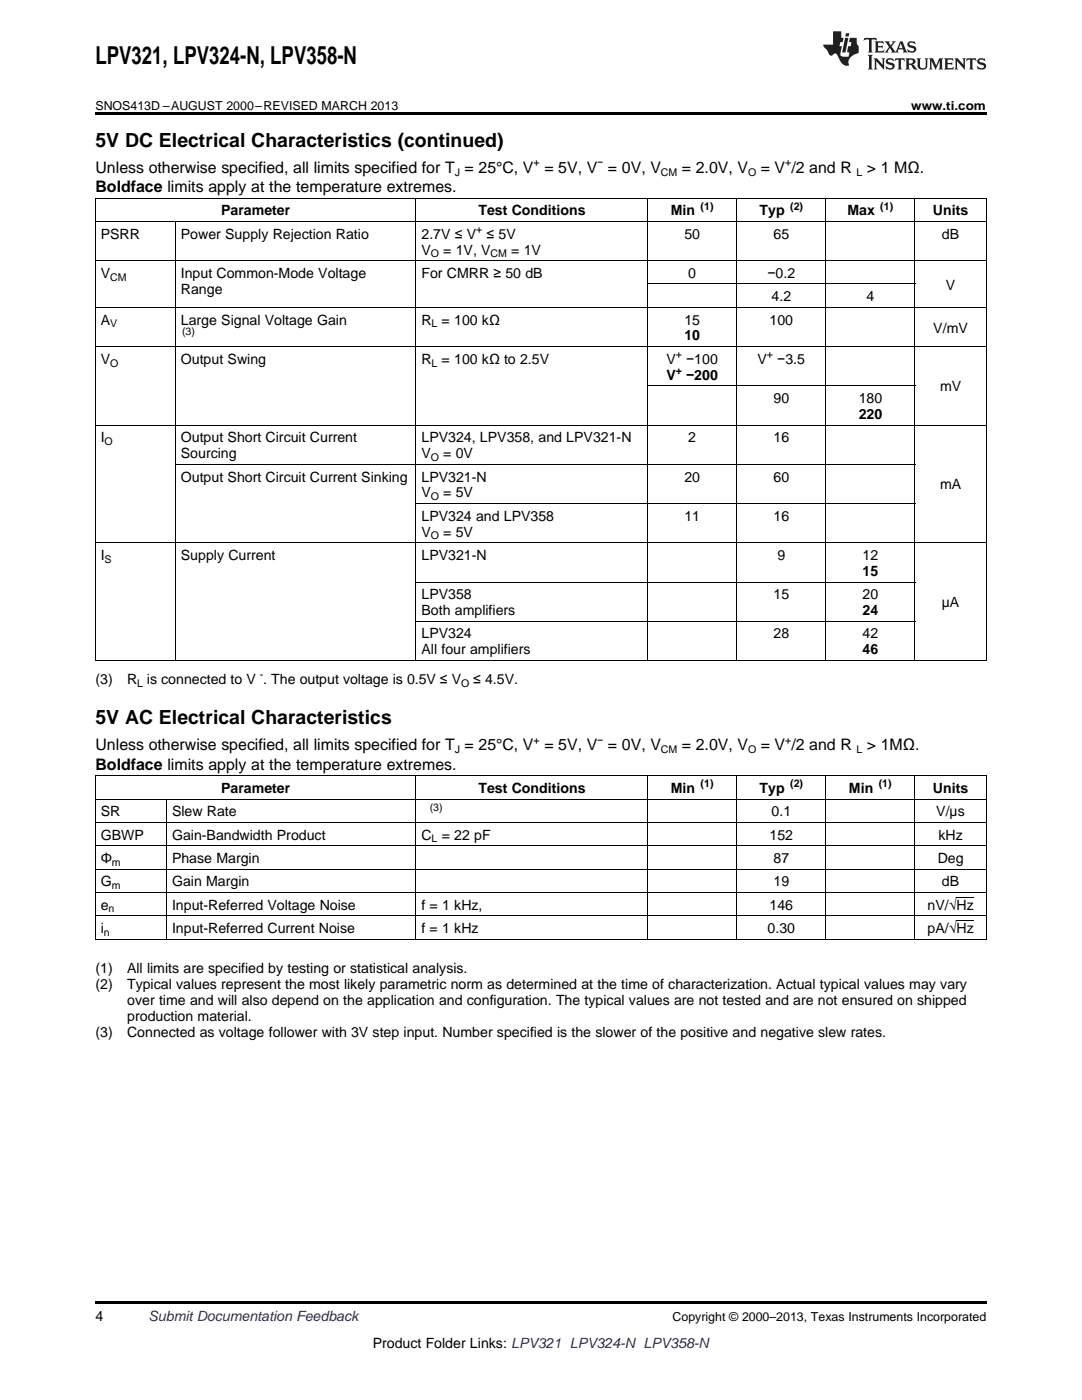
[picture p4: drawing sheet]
<svg xmlns="http://www.w3.org/2000/svg" width="216mm" height="279mm" viewBox="0 0 216 279" stroke-linecap="round" stroke-linejoin="round" font-family="sans-serif">
<defs><g id="words">
<text font-size="4.9" x="19" y="12.8">LPV321, LPV324-N, LPV358-N</text>
<g font-size="3.9">
<text x="19" y="29.3">5V DC Electrical Characteristics (continued)</text>
<text x="19" y="144.6">5V AC Electrical Characteristics</text>
</g>
<g font-size="3.2">
<text x="19" y="34.4">Unless otherwise specified, all limits specified for T = 25°C, V = 5V, V = 0V, V</text>
<text x="136.1" y="34.4">= 2.0V, V</text>
<text x="151.8" y="34.4">= V /2 and R</text>
<text x="173" y="34.4">&gt; 1 MΩ.</text>
<text x="19" y="38.3">Boldface limits apply at the temperature extremes.</text>
<text x="19" y="149.7">Unless otherwise specified, all limits specified for T = 25°C, V = 5V, V = 0V, V</text>
<text x="136.1" y="149.7">= 2.0V, V</text>
<text x="151.8" y="149.7">= V /2 and R</text>
<text x="173" y="149.7">&gt; 1MΩ.</text>
<text x="19" y="153.6">Boldface limits apply at the temperature extremes.</text>
</g>
<g font-size="2.8">
<text x="20.1" y="47.6">PSRR</text>
<text x="36.1" y="47.6">Power Supply Rejection Ratio</text>
<text x="44.1" y="43">Parameter</text>
<text x="84.1" y="47.6">2.7V ≤ V</text>
<text x="95.5" y="43">Test Conditions</text>
<text x="97.1" y="47.6">≤ 5V</text>
<text x="133.8" y="43">Min</text>
<text x="136.6" y="47.6">50</text>
<text x="151.6" y="43">Typ</text>
<text x="154.3" y="47.6">65</text>
<text x="169.1" y="43">Max</text>
<text x="186.2" y="43">Units</text>
<text x="188" y="47.6">dB</text>
<text x="84.1" y="50.8">V</text>
<text x="88.4" y="50.8">= 1V, V</text>
<text x="102" y="50.8">= 1V</text>
<text x="20.1" y="55.5">V</text>
<text x="36.1" y="55.5">Input Common-Mode Voltage</text>
<text x="36.1" y="58.6">Range</text>
<text x="84.1" y="55.5">For CMRR ≥ 50 dB</text>
<text x="137.3" y="55.5">0</text>
<text x="153.1" y="55.5">−0.2</text>
<text x="188.7" y="57.8">V</text>
<text x="20.1" y="64.8">A</text>
<text x="36.1" y="64.8">Large Signal Voltage Gain</text>
<text x="84.1" y="64.8">R</text>
<text x="88.1" y="64.8">= 100 kΩ</text>
<text x="136.6" y="64.8">15</text>
<text x="153.6" y="64.8">100</text>
<text x="154" y="60.1">4.2</text>
<text x="172.9" y="60.1">4</text>
<text x="136.6" y="67.9">10</text>
<text x="186.2" y="66.4">V/mV</text>
<text x="20.1" y="72.6">V</text>
<text x="36.1" y="72.6">Output Swing</text>
<text x="84.1" y="72.6">R</text>
<text x="88.1" y="72.6">= 100 kΩ to 2.5V</text>
<text x="133" y="72.6">V</text>
<text x="133" y="75.8">V</text>
<text x="136.9" y="72.6">−100</text>
<text x="136.9" y="75.8">−200</text>
<text x="151.1" y="72.6">V</text>
<text x="155.1" y="72.6">−3.5</text>
<text x="154.3" y="80.4">90</text>
<text x="171.3" y="80.4">180</text>
<text x="171.3" y="83.6">220</text>
<text x="187.6" y="78.1">mV</text>
<text x="20.1" y="88.3">I</text>
<text x="36.1" y="88.3">Output Short Circuit Current</text>
<text x="84.1" y="88.3">LPV324, LPV358, and LPV321-N</text>
<text x="137.3" y="88.3">2</text>
<text x="154.3" y="88.3">16</text>
<text x="36.1" y="91.4">Sourcing</text>
<text x="84.1" y="91.4">V</text>
<text x="88.4" y="91.4">= 0V</text>
<text x="36.1" y="96.1">Output Short Circuit Current Sinking</text>
<text x="84.1" y="96.1">LPV321-N</text>
<text x="84.1" y="99.3">V</text>
<text x="88.4" y="99.3">= 5V</text>
<text x="136.6" y="96.1">20</text>
<text x="154.3" y="96.1">60</text>
<text x="187.6" y="97.7">mA</text>
<text x="84.1" y="103.9">LPV324 and LPV358</text>
<text x="84.1" y="107.1">V</text>
<text x="88.4" y="107.1">= 5V</text>
<text x="136.6" y="103.9">11</text>
<text x="154.3" y="103.9">16</text>
<text x="20.1" y="111.8">I</text>
<text x="36.1" y="111.8">Supply Current</text>
<text x="84.1" y="111.8">LPV321-N</text>
<text x="155.1" y="111.8">9</text>
<text x="172.1" y="111.8">12</text>
<text x="84.1" y="119.6">LPV358</text>
<text x="154.3" y="119.6">15</text>
<text x="172.1" y="114.9">15</text>
<text x="172.1" y="119.6">20</text>
<text x="84.1" y="122.8">Both amplifiers</text>
<text x="172.1" y="122.8">24</text>
<text x="187.9" y="121.2">µA</text>
<text x="84.1" y="127.4">LPV324</text>
<text x="84.1" y="130.6">All four amplifiers</text>
<text x="154.3" y="127.4">28</text>
<text x="172.1" y="127.4">42</text>
<text x="172.1" y="130.6">46</text>
<text x="19" y="136.5">(3)</text>
<text x="25.4" y="136.5">R is connected to V . The output voltage is 0.5V ≤ V</text>
<text x="94.4" y="136.5">≤ 4.5V.</text>
<text x="44.1" y="158.3">Parameter</text>
<text x="95.5" y="158.3">Test Conditions</text>
<text x="133.8" y="158.3">Min</text>
<text x="151.6" y="158.3">Typ</text>
<text x="169.4" y="158.3">Min</text>
<text x="186.2" y="158.3">Units</text>
<text x="20.1" y="162.9">SR</text>
<text x="20.1" y="167.6">GBWP</text>
<text x="34.3" y="162.9">Slew Rate</text>
<text x="34.3" y="167.6">Gain-Bandwidth Product</text>
<text x="84.1" y="167.6">C</text>
<text x="88.1" y="167.6">= 22 pF</text>
<text x="153.6" y="167.6">152</text>
<text x="154" y="162.9">0.1</text>
<text x="186.8" y="162.9">V/µs</text>
<text x="187.3" y="167.6">kHz</text>
<text x="20.1" y="172.2">Φ</text>
<text x="34.3" y="172.2">Phase Margin</text>
<text x="154.3" y="172.2">87</text>
<text x="187.1" y="172.2">Deg</text>
<text x="20.1" y="176.9">G</text>
<text x="34.3" y="176.9">Gain Margin</text>
<text x="154.3" y="176.9">19</text>
<text x="188" y="176.9">dB</text>
<text x="20.1" y="181.5">e</text>
<text x="34.3" y="181.5">Input-Referred Voltage Noise</text>
<text x="84.1" y="181.5">f = 1 kHz,</text>
<text x="153.6" y="181.5">146</text>
<text x="185.1" y="181.5">nV/√Hz</text>
<text x="20.1" y="186.2">i</text>
<text x="34.3" y="186.2">Input-Referred Current Noise</text>
<text x="84.1" y="186.2">f = 1 kHz</text>
<text x="153.2" y="186.2">0.30</text>
<text x="185.1" y="186.2">pA/√Hz</text>
<text x="19" y="194.2">(1)</text>
<text x="19" y="197.3">(2)</text>
<text x="25.4" y="194.2">All limits are specified by testing or statistical analysis.</text>
<text x="25.4" y="197.3">Typical values represent the most likely parametric norm as determined at the time of characterization. Actual typical values may vary</text>
<text x="25.4" y="200.5">over time and will also depend on the application and configuration. The typical values are not tested and are not ensured on shipped</text>
<text x="25.4" y="203.7">production material.</text>
<text x="19" y="206.9">(3)</text>
<text x="25.4" y="206.9">Connected as voltage follower with 3V step input. Number specified is the slower of the positive and negative slew rates.</text>
<text x="19" y="263.6">4</text>
<text x="74.4" y="269">Product Folder Links: LPV321 LPV324-N LPV358-N</text>
</g>
<text font-size="2.8" fill="#0000c8" x="29.6" y="263.6">Submit Documentation Feedback</text>
<g font-size="2.5">
<text x="19" y="21.9">SNOS413D –AUGUST 2000–REVISED MARCH 2013</text>
<text x="181.8" y="21.9">www.ti.com</text>
<text x="134.2" y="263.6">Copyright © 2000–2013, Texas Instruments Incorporated</text>
</g>
<g font-size="2.1">
<text x="90.7" y="35.1">J</text>
<text x="106.5" y="33.2">+</text>
<text x="119.2" y="33.2">−</text>
<text x="131.9" y="35.1">CM</text>
<text x="149.3" y="35.1">O</text>
<text x="156.7" y="33.2">+</text>
<text x="170.9" y="35.1">L</text>
<text x="139.8" y="41.8">(1)</text>
<text x="157.7" y="41.8">(2)</text>
<text x="175.6" y="41.8">(1)</text>
<text x="95" y="46.5">+</text>
<text x="86" y="51.4">O</text>
<text x="97.9" y="51.4">CM</text>
<text x="22" y="56">CM</text>
<text x="22" y="65.3">V</text>
<text x="86.1" y="65.3">L</text>
<text x="36.3" y="66.8">(3)</text>
<text x="134.8" y="71.5">+</text>
<text x="153" y="71.5">+</text>
<text x="22" y="73.2">O</text>
<text x="86.1" y="73.2">L</text>
<text x="134.8" y="74.6">+</text>
<text x="20.9" y="88.8">O</text>
<text x="86" y="92">O</text>
<text x="86" y="99.8">O</text>
<text x="86" y="107.7">O</text>
<text x="20.9" y="112.3">S</text>
<text x="27.3" y="137">L</text>
<text x="51.8" y="135.3">-</text>
<text x="92" y="137">O</text>
<text x="106.5" y="148.4">+</text>
<text x="119.2" y="148.4">−</text>
<text x="156.7" y="148.4">+</text>
<text x="90.7" y="150.4">J</text>
<text x="131.9" y="150.4">CM</text>
<text x="149.3" y="150.4">O</text>
<text x="170.9" y="150.4">L</text>
<text x="85.8" y="161.8">(3)</text>
<text x="139.8" y="157.1">(1)</text>
<text x="157.7" y="157.1">(2)</text>
<text x="175.3" y="157.1">(1)</text>
<text x="22.3" y="172.8">m</text>
<text x="86.1" y="168.1">L</text>
<text x="22.3" y="177.4">m</text>
<text x="21.7" y="182.1">n</text>
<text x="20.7" y="186.8">n</text>
</g>
</g></defs>
<path d="M19 22.5h177.8v.5h-177.8zM19 259.7h177.8v.5h-177.8z" fill="#000"/>
<g fill="none" stroke="#000" stroke-width=".2">
<path d="M19 39.5h177.8M19.1 39.6v92.3M83 39.6v92.3M129.2 39.6v92.3M147 39.6v92.3M164.8 39.6v92.3M182.5 39.6v92.3M196.8 39.6v92.3M19 52h177.8M19 44.2h177.8M35 44.2v87.7M129.3 56.7h53.3"/>
<path d="M19 69.2h177.8M19 61.3h177.8M129.3 77h53.3M19 84.8h177.8M35 92.7h147.6M19 108.3h177.8M83 116.2h99.6M83 100.5h99.6M19 131.8h177.8M83 124h99.6M19 159.5h177.8M19 154.8h177.8"/>
<path d="M19.1 154.9v32.6M33.2 159.5v28M83 154.9v32.6M129.2 154.9v32.6M147 154.9v32.6M164.8 154.9v32.6M182.5 154.9v32.6M196.8 154.9v32.6M19 178.1h177.8M19 173.4h177.8M19 168.8h177.8M19 164.1h177.8"/>
<path d="M19 187.4h177.8M19 182.8h177.8"/>
</g>
<g fill="#231f20">
<path d="M172.5 7.6l-.1 .5 .4-.2h.6v.1v2.1l-.2 .4h.9l-.2-.4v-2.1l.1-.1h.5l.5 .2-.2-.5zM174.5 8.3l.2 .3v1.5l-.2 .4h1.8l.2-.6a1.04 1.04 0 0 1-1.3 .2v-.7h.6l.3 .2v-.6l-.3 .2h-.6v-.6l.8-.1 .4 .3-.2-.5zM176.5 8.3l.9 1.1-.9 1.1h.8l-.2-.2 .4-.7 .5 .7-.2 .2h1.5l-.2-.2 .2-.4h.9l.1 .4-.2 .2h1l-.3-.3-.7-1.9h-.5l-.9 2-.8-1 .9-1h-.8l.1 .3-.4 .5-.3-.6 .1-.2zM179.7 8.6l.4 1h-.7zM181.3 8.4a.63 .63 0 0 0-.2 .7 .63 .63 0 0 0 .6 .4l.6 .2 .1 .2a.75 .75 0 0 1-.7 .4 .75 .75 0 0 1-.6-.5l.1 .7 .1-.1a1.11 1.11 0 0 0 1.5-.6 1.13 1.13 0 0 0-1.2-.8l-.1-.4a1.04 1.04 0 0 1 1.2 .2l-.2-.5-.2 .1-.4-.2zM173.2 10.9l.2 .4v2.2l-.2 .4h1l-.3-.4v-2.2l.3-.4zM174.3 11.6l.3 .4v1.5l-.3 .4h.8l-.2-.4v-1.3l1.5 1.7v-1.9l.2-.4h-.7l.2 .4v.9l-1.1-1.3zM177 11.8a.62 .62 0 0 0-.2 .7 .62 .62 0 0 0 .6 .4l.6 .1 .1 .3a.76 .76 0 0 1-.7 .3 .76 .76 0 0 1-.7-.4l.2 .7 .1-.1a1.11 1.11 0 0 0 1.5-.6 1.13 1.13 0 0 0-1.2-.8l-.1-.4a1.04 1.04 0 0 1 1.2 .2l-.2-.6-.2 .1-.5-.1zM178.7 11.6l-.2 .6a.61 .61 0 0 1 .8-.3v1.6l-.2 .4h.9l-.2-.4v-1.6a.63 .63 0 0 1 .7 .3l-.1-.6zM180.6 11.6l.3 .4v1.5l-.3 .4h1l-.2-.2-.1-.8 .6 .2a.76 .76 0 0 0 1.2 .7l-1-1a.58 .58 0 0 0 .6-.5 .58 .58 0 0 0-.5-.6zM181.4 11.9h.1a.45 .45 0 0 1 .5 .1 .45 .45 0 0 1 .1 .5l-.8 .2zM182.9 11.6l.2 .2a2.17 2.17 0 0 0 .3 1.9 .99 .99 0 0 0 1.6-.6v-1.1l.2-.4h-.7l.2 .2a1.92 1.92 0 0 1-.2 1.8 .6 .6 0 0 1-.9-.5v-1.1l.2-.4zM185.4 11.6l.2 .4v1.5l-.2 .4h.7l-.2-.4v-1.4l.8 1.8 .8-1.8v1.4l-.2 .4h.9l-.2-.4v-1.5l.2-.4h-.8l-.6 1.5-.6-1.5zM188.4 11.6l.2 .4v1.5l-.2 .4h1.8l.1-.6a1.04 1.04 0 0 1-1.2 .1v-.6h.5l.4 .2v-.6l-.4 .2h-.5v-.7h.8l.3 .3-.1-.6zM190.5 11.6l.2 .4v1.5l-.2 .4h.7l-.2-.4v-1.3l1.5 1.7v-1.9l.2-.4h-.7l.2 .4v.9l-1.1-1.3zM192.9 11.6l-.1 .6a.61 .61 0 0 1 .7-.3l.1 1.6-.3 .4h1l-.3-.4 .1-1.6a.63 .63 0 0 1 .7 .3l-.1-.6zM195.2 11.8a.62 .62 0 0 0-.2 .7 .62 .62 0 0 0 .6 .4l.6 .1 .1 .3a.76 .76 0 0 1-.7 .3 .76 .76 0 0 1-.6-.4l.1 .7 .1-.1a1.11 1.11 0 0 0 1.6-.6 1.13 1.13 0 0 0-1.3-.8l-.1-.4a1.04 1.04 0 0 1 1.2 .2l-.1-.6-.2 .1-.5-.1z"/>
<path d="M166.2 6.3v2.6h-1.9v.4l.8 .9a.91 .91 0 0 0 1 .8 .56 .56 0 0 1 .5-.3 .56 .56 0 0 1 .5 .3l.4 .8a1.53 1.53 0 0 0 1.9 1.2 1.54 1.54 0 0 1 1-2.1l.9-.3v-1.4a1.52 1.52 0 0 1-.4-1.6h-1.3l-.2 .8h.5l-.2 .8h-.5l-.1 1v.2l.4 .1-.2 .8a1.93 1.93 0 0 1-1.6-.3l.3-1.8h-.5l.2-.8h.4l.2-.8h-.4v-1.3zM168.6 7.6l-.6 2.9h.7l.6-2.9zM168.8 6.6l-.1 .7h.6l.2-.7z"/>
</g>
<path d="M190.9 179.1h3.4M190.9 183.7h3.4" fill="none" stroke="#000" stroke-width=".2"/>
<use href="#words"/>
</svg>
